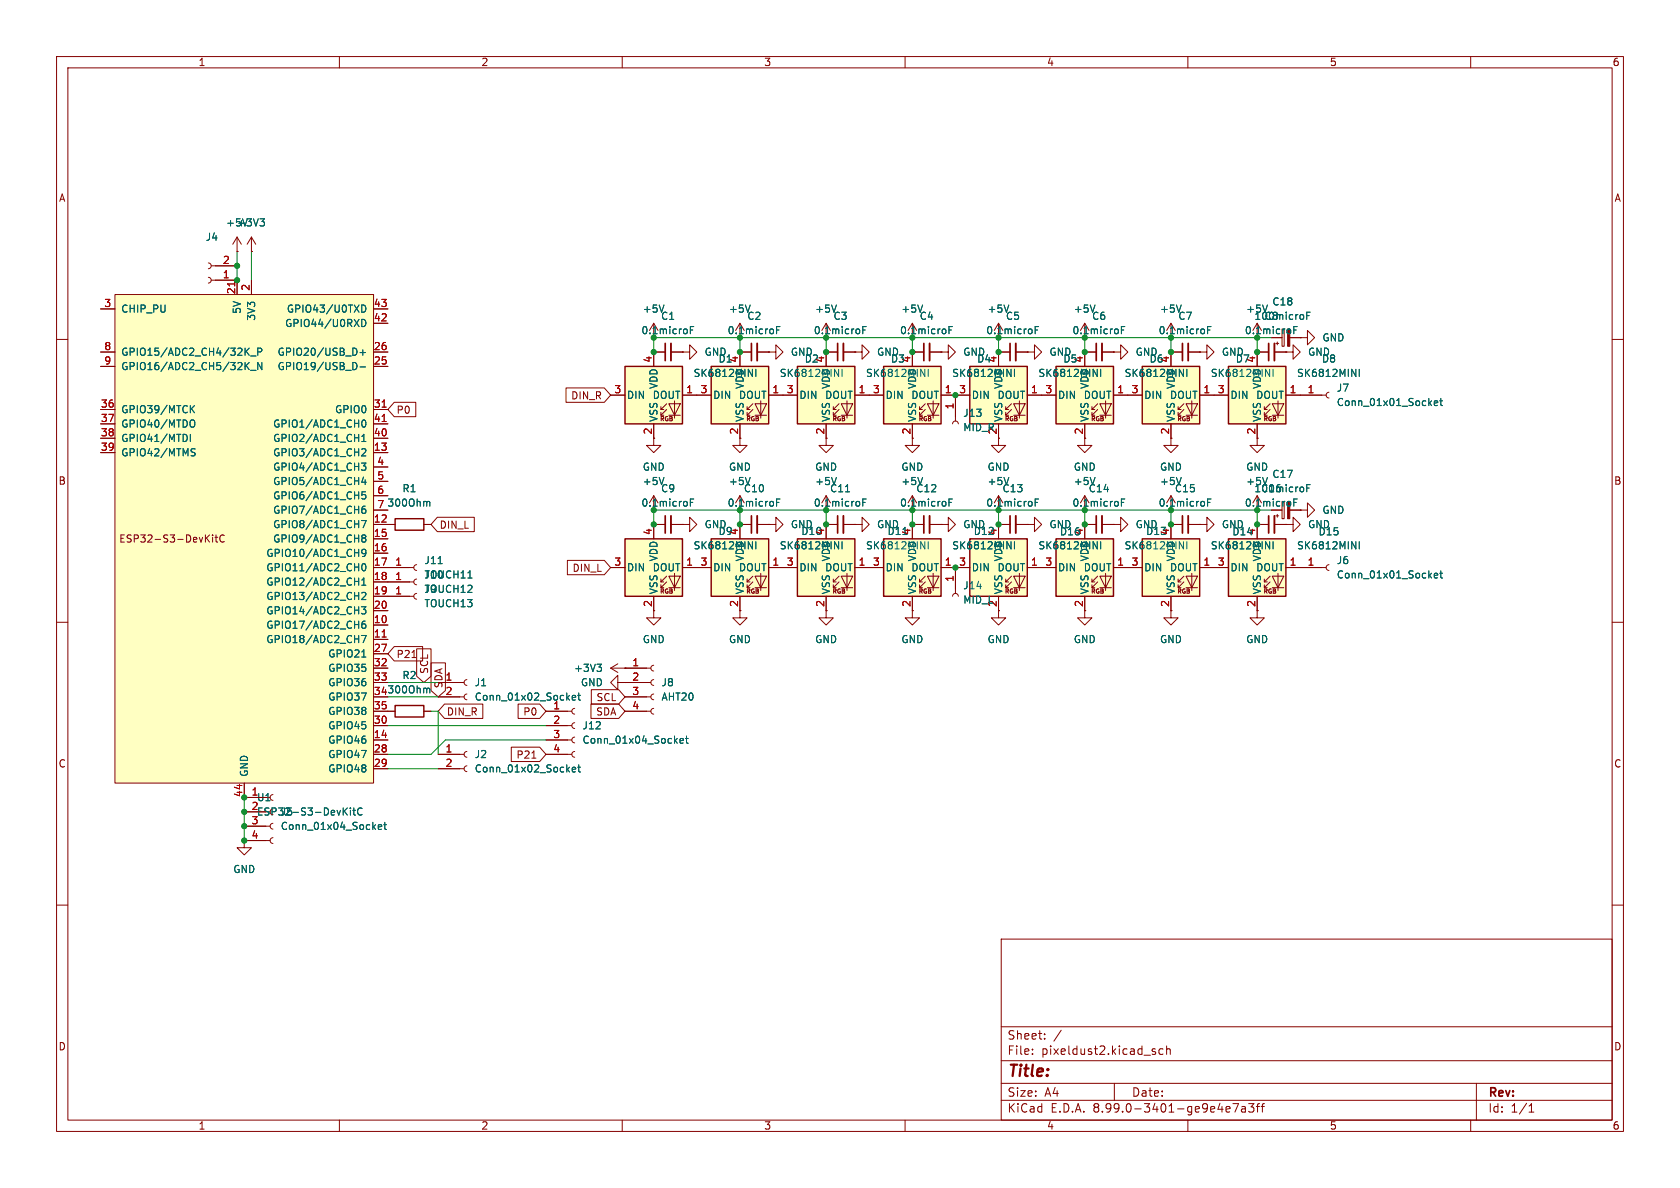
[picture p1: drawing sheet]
<svg xmlns="http://www.w3.org/2000/svg" width="297mm" height="210mm" viewBox="0 0 297 210" stroke-linecap="round" stroke-linejoin="round" font-family="sans-serif">
<defs><g id="words">
<text font-size="2.8" fill="#840000" x="178" y="190.9">Title:</text>
<g font-size="2.1" fill="#840000">
<text x="178" y="184">Sheet:</text>
<text x="178" y="186.7">File:</text>
<text x="184.1" y="186.7">pixeldust2.kicad_sch</text>
<text x="178" y="196.9">KiCad</text>
<text x="178" y="194.1">Size:</text>
<text x="184.7" y="194.1">A4</text>
<text x="185.7" y="196.9">E.D.A.</text>
<text x="193.3" y="196.9">8.99.0-3401-ge9e4e7a3ff</text>
<text x="200" y="194.1">Date:</text>
<text x="263" y="194.3">Rev:</text>
<text x="263" y="196.9">Id:</text>
<text x="267.1" y="196.9">1/1</text>
</g>
<g font-size="1.8" fill="#840000">
<text x="35" y="11.9">1</text>
<text x="85" y="11.9">2</text>
<text x="135" y="11.9">3</text>
<text x="185" y="11.9">4</text>
<text x="235" y="11.9">5</text>
<text x="285" y="11.9">6</text>
<text x="10.3" y="35.9">A</text>
<text x="285.3" y="35.9">A</text>
<text x="128.5" y="59.3">0.1microF</text>
<text x="143.8" y="59.3">0.1microF</text>
<text x="159" y="59.3">0.1microF</text>
<text x="174.3" y="59.3">0.1microF</text>
<text x="189.5" y="59.3">0.1microF</text>
<text x="220" y="59.3">0.1microF</text>
<text x="100.9" y="70.8">DIN_R</text>
<text x="70" y="73.3">P0</text>
<text x="115.3" y="76.9" transform="rotate(-90 115.3 76.9)">2</text>
<text x="130.6" y="76.9" transform="rotate(-90 130.6 76.9)">2</text>
<text x="145.8" y="76.9" transform="rotate(-90 145.8 76.9)">2</text>
<text x="161" y="76.9" transform="rotate(-90 161 76.9)">2</text>
<text x="176.3" y="76.9" transform="rotate(-90 176.3 76.9)">2</text>
<text x="191.5" y="76.9" transform="rotate(-90 191.5 76.9)">2</text>
<text x="10.3" y="85.9">B</text>
<text x="128.5" y="89.8">0.1microF</text>
<text x="143.8" y="89.8">0.1microF</text>
<text x="159" y="89.8">0.1microF</text>
<text x="174.3" y="89.8">0.1microF</text>
<text x="189.5" y="89.8">0.1microF</text>
<text x="285.3" y="85.9">B</text>
<text x="77.6" y="93.7">DIN_L</text>
<text x="21" y="96.1">ESP32-S3-DevKitC</text>
<text x="101.1" y="101.3">DIN_L</text>
<text x="130.6" y="107.4" transform="rotate(-90 130.6 107.4)">2</text>
<text x="145.8" y="107.4" transform="rotate(-90 145.8 107.4)">2</text>
<text x="161" y="107.4" transform="rotate(-90 161 107.4)">2</text>
<text x="191.5" y="107.4" transform="rotate(-90 191.5 107.4)">2</text>
<text x="222" y="107.4" transform="rotate(-90 222 107.4)">2</text>
<text x="70" y="116.5">P21</text>
<text x="75.9" y="119.2" transform="rotate(-90 75.9 119.2)">SCL</text>
<text x="78.4" y="121.8" transform="rotate(-90 78.4 121.8)">SDA</text>
<text x="105.4" y="124.1">SCL</text>
<text x="78.9" y="126.7">DIN_R</text>
<text x="92.4" y="126.7">P0</text>
<text x="105.3" y="126.7">SDA</text>
<text x="10.3" y="135.9">C</text>
<text x="91.2" y="134.3">P21</text>
<text x="285.3" y="135.9">C</text>
<text x="10.3" y="185.9">D</text>
<text x="285.3" y="185.9">D</text>
<text x="35" y="199.9">1</text>
<text x="85" y="199.9">2</text>
<text x="135" y="199.9">3</text>
<text x="185" y="199.9">4</text>
<text x="235" y="199.9">5</text>
<text x="285" y="199.9">6</text>
</g>
<g font-size="1.8" fill="#006464">
<text x="39.9" y="40.2">+5V</text>
<text x="41.8" y="40.2">+3V3</text>
<text x="36.3" y="42.8">J4</text>
<text x="21.3" y="55.5">CHIP_PU</text>
<text x="42.8" y="55.6" transform="rotate(-90 42.8 55.6)">5V</text>
<text x="45.3" y="56.8" transform="rotate(-90 45.3 56.8)">3V3</text>
<text x="50.3" y="58">GPIO44/U0RXD</text>
<text x="50.6" y="55.5">GPIO43/U0TXD</text>
<text x="113.3" y="59.3">0.1microF</text>
<text x="113.5" y="55.5">+5V</text>
<text x="116.8" y="56.7">C1</text>
<text x="128.8" y="55.5">+5V</text>
<text x="132" y="56.7">C2</text>
<text x="144" y="55.5">+5V</text>
<text x="147.3" y="56.7">C3</text>
<text x="159.3" y="55.5">+5V</text>
<text x="162.5" y="56.7">C4</text>
<text x="174.5" y="55.5">+5V</text>
<text x="177.7" y="56.7">C5</text>
<text x="189.7" y="55.5">+5V</text>
<text x="193" y="56.7">C6</text>
<text x="204.7" y="59.3">0.1microF</text>
<text x="205" y="55.5">+5V</text>
<text x="208.2" y="56.7">C7</text>
<text x="220.2" y="55.5">+5V</text>
<text x="221.7" y="56.7">100microF</text>
<text x="223.5" y="56.7">C8</text>
<text x="224.8" y="54.2">C18</text>
<text x="21.3" y="63.1">GPIO15/ADC2_CH4/32K_P</text>
<text x="21.3" y="65.6">GPIO16/ADC2_CH5/32K_N</text>
<text x="49" y="63.1">GPIO20/USB_D+</text>
<text x="49" y="65.6">GPIO19/USB_D-</text>
<text x="124.5" y="63.1">GND</text>
<text x="126.9" y="64.3">D1</text>
<text x="130.6" y="64.2" transform="rotate(-90 130.6 64.2)">4</text>
<text x="139.7" y="63.1">GND</text>
<text x="142.2" y="64.3">D2</text>
<text x="154.9" y="63.1">GND</text>
<text x="157.4" y="64.3">D3</text>
<text x="161" y="64.2" transform="rotate(-90 161 64.2)">4</text>
<text x="170.2" y="63.1">GND</text>
<text x="172.6" y="64.3">D4</text>
<text x="176.3" y="64.2" transform="rotate(-90 176.3 64.2)">4</text>
<text x="185.4" y="63.1">GND</text>
<text x="187.9" y="64.3">D5</text>
<text x="191.5" y="64.2" transform="rotate(-90 191.5 64.2)">4</text>
<text x="200.7" y="63.1">GND</text>
<text x="203.1" y="64.3">D6</text>
<text x="215.9" y="63.1">GND</text>
<text x="218.4" y="64.3">D7</text>
<text x="231.1" y="63.1">GND</text>
<text x="233.6" y="64.3">D8</text>
<text x="233.7" y="60.6">GND</text>
<text x="110.7" y="70.7">DIN</text>
<text x="115.3" y="70.7">DOUT</text>
<text x="116.4" y="68.9" transform="rotate(-90 116.4 68.9)">VDD</text>
<text x="122.5" y="66.8">SK6812MINI</text>
<text x="126" y="70.7">DIN</text>
<text x="130.5" y="70.7">DOUT</text>
<text x="131.7" y="68.9" transform="rotate(-90 131.7 68.9)">VDD</text>
<text x="137.8" y="66.8">SK6812MINI</text>
<text x="141.2" y="70.7">DIN</text>
<text x="145.8" y="70.7">DOUT</text>
<text x="146.9" y="68.9" transform="rotate(-90 146.9 68.9)">VDD</text>
<text x="153" y="66.8">SK6812MINI</text>
<text x="156.5" y="70.7">DIN</text>
<text x="161" y="70.7">DOUT</text>
<text x="162.2" y="68.9" transform="rotate(-90 162.2 68.9)">VDD</text>
<text x="168.2" y="66.8">SK6812MINI</text>
<text x="171.7" y="70.7">DIN</text>
<text x="176.3" y="70.7">DOUT</text>
<text x="177.4" y="68.9" transform="rotate(-90 177.4 68.9)">VDD</text>
<text x="183.5" y="66.8">SK6812MINI</text>
<text x="186.9" y="70.7">DIN</text>
<text x="191.5" y="70.7">DOUT</text>
<text x="192.6" y="68.9" transform="rotate(-90 192.6 68.9)">VDD</text>
<text x="198.7" y="66.8">SK6812MINI</text>
<text x="202.2" y="70.7">DIN</text>
<text x="206.7" y="70.7">DOUT</text>
<text x="207.9" y="68.9" transform="rotate(-90 207.9 68.9)">VDD</text>
<text x="214" y="66.8">SK6812MINI</text>
<text x="217.4" y="70.7">DIN</text>
<text x="222" y="70.7">DOUT</text>
<text x="223.1" y="68.9" transform="rotate(-90 223.1 68.9)">VDD</text>
<text x="229.2" y="66.8">SK6812MINI</text>
<text x="236.2" y="69.4">J7</text>
<text x="236.2" y="72">Conn_01x01_Socket</text>
<text x="21.3" y="73.3">GPIO39/MTCK</text>
<text x="21.3" y="75.8">GPIO40/MTDO</text>
<text x="48.2" y="75.8">GPIO1/ADC1_CH0</text>
<text x="59.1" y="73.3">GPIO0</text>
<text x="116.4" y="74.7" transform="rotate(-90 116.4 74.7)">VSS</text>
<text x="131.7" y="74.7" transform="rotate(-90 131.7 74.7)">VSS</text>
<text x="146.9" y="74.7" transform="rotate(-90 146.9 74.7)">VSS</text>
<text x="162.2" y="74.7" transform="rotate(-90 162.2 74.7)">VSS</text>
<text x="170.2" y="73.9">J13</text>
<text x="170.2" y="76.4">MID_R</text>
<text x="177.4" y="74.7" transform="rotate(-90 177.4 74.7)">VSS</text>
<text x="192.6" y="74.7" transform="rotate(-90 192.6 74.7)">VSS</text>
<text x="207.9" y="74.7" transform="rotate(-90 207.9 74.7)">VSS</text>
<text x="223.1" y="74.7" transform="rotate(-90 223.1 74.7)">VSS</text>
<text x="21.3" y="80.9">GPIO42/MTMS</text>
<text x="21.3" y="78.3">GPIO41/MTDI</text>
<text x="48.2" y="78.3">GPIO2/ADC1_CH1</text>
<text x="48.2" y="80.9">GPIO3/ADC1_CH2</text>
<text x="48.2" y="83.4">GPIO4/ADC1_CH3</text>
<text x="113.5" y="83.4">GND</text>
<text x="128.8" y="83.4">GND</text>
<text x="144" y="83.4">GND</text>
<text x="159.3" y="83.4">GND</text>
<text x="174.5" y="83.4">GND</text>
<text x="189.7" y="83.4">GND</text>
<text x="205" y="83.4">GND</text>
<text x="220.2" y="83.4">GND</text>
<text x="48.2" y="86">GPIO5/ADC1_CH4</text>
<text x="48.2" y="88.5">GPIO6/ADC1_CH5</text>
<text x="68.4" y="89.8">300Ohm</text>
<text x="71" y="87.2">R1</text>
<text x="113.3" y="89.8">0.1microF</text>
<text x="113.5" y="86">+5V</text>
<text x="116.8" y="87.2">C9</text>
<text x="128.8" y="86">+5V</text>
<text x="131.4" y="87.2">C10</text>
<text x="144" y="86">+5V</text>
<text x="146.7" y="87.2">C11</text>
<text x="159.3" y="86">+5V</text>
<text x="161.9" y="87.2">C12</text>
<text x="174.5" y="86">+5V</text>
<text x="177.1" y="87.2">C13</text>
<text x="189.7" y="86">+5V</text>
<text x="192.4" y="87.2">C14</text>
<text x="204.7" y="89.8">0.1microF</text>
<text x="205" y="86">+5V</text>
<text x="207.6" y="87.2">C15</text>
<text x="220" y="89.8">0.1microF</text>
<text x="220.2" y="86">+5V</text>
<text x="221.7" y="87.2">100microF</text>
<text x="222.9" y="87.2">C16</text>
<text x="224.8" y="84.7">C17</text>
<text x="48.2" y="91">GPIO7/ADC1_CH6</text>
<text x="48.2" y="93.6">GPIO8/ADC1_CH7</text>
<text x="124.5" y="93.6">GND</text>
<text x="126.9" y="94.8">D9</text>
<text x="139.7" y="93.6">GND</text>
<text x="141.6" y="94.8">D10</text>
<text x="154.9" y="93.6">GND</text>
<text x="156.8" y="94.8">D11</text>
<text x="161" y="94.7" transform="rotate(-90 161 94.7)">4</text>
<text x="170.2" y="93.6">GND</text>
<text x="172" y="94.8">D12</text>
<text x="176.3" y="94.7" transform="rotate(-90 176.3 94.7)">4</text>
<text x="185.4" y="93.6">GND</text>
<text x="187.3" y="94.8">D16</text>
<text x="191.5" y="94.7" transform="rotate(-90 191.5 94.7)">4</text>
<text x="200.7" y="93.6">GND</text>
<text x="202.5" y="94.8">D13</text>
<text x="215.9" y="93.6">GND</text>
<text x="217.8" y="94.8">D14</text>
<text x="222" y="94.7" transform="rotate(-90 222 94.7)">4</text>
<text x="231.1" y="93.6">GND</text>
<text x="233" y="94.8">D15</text>
<text x="233.7" y="91">GND</text>
<text x="47" y="98.7">GPIO10/ADC1_CH9</text>
<text x="47" y="101.2">GPIO11/ADC2_CH0</text>
<text x="48.2" y="96.1">GPIO9/ADC1_CH8</text>
<text x="74.9" y="99.9">J11</text>
<text x="110.7" y="101.2">DIN</text>
<text x="115.3" y="101.2">DOUT</text>
<text x="116.4" y="99.3" transform="rotate(-90 116.4 99.3)">VDD</text>
<text x="122.5" y="97.3">SK6812MINI</text>
<text x="126" y="101.2">DIN</text>
<text x="130.5" y="101.2">DOUT</text>
<text x="131.7" y="99.3" transform="rotate(-90 131.7 99.3)">VDD</text>
<text x="137.8" y="97.3">SK6812MINI</text>
<text x="141.2" y="101.2">DIN</text>
<text x="145.8" y="101.2">DOUT</text>
<text x="146.9" y="99.3" transform="rotate(-90 146.9 99.3)">VDD</text>
<text x="153" y="97.3">SK6812MINI</text>
<text x="156.5" y="101.2">DIN</text>
<text x="161" y="101.2">DOUT</text>
<text x="162.2" y="99.3" transform="rotate(-90 162.2 99.3)">VDD</text>
<text x="168.2" y="97.3">SK6812MINI</text>
<text x="171.7" y="101.2">DIN</text>
<text x="176.3" y="101.2">DOUT</text>
<text x="177.4" y="99.3" transform="rotate(-90 177.4 99.3)">VDD</text>
<text x="183.5" y="97.3">SK6812MINI</text>
<text x="186.9" y="101.2">DIN</text>
<text x="191.5" y="101.2">DOUT</text>
<text x="192.6" y="99.3" transform="rotate(-90 192.6 99.3)">VDD</text>
<text x="198.7" y="97.3">SK6812MINI</text>
<text x="202.2" y="101.2">DIN</text>
<text x="206.7" y="101.2">DOUT</text>
<text x="207.9" y="99.3" transform="rotate(-90 207.9 99.3)">VDD</text>
<text x="214" y="97.3">SK6812MINI</text>
<text x="217.4" y="101.2">DIN</text>
<text x="222" y="101.2">DOUT</text>
<text x="223.1" y="99.3" transform="rotate(-90 223.1 99.3)">VDD</text>
<text x="229.2" y="97.3">SK6812MINI</text>
<text x="236.2" y="99.9">J6</text>
<text x="47" y="106.3">GPIO13/ADC2_CH2</text>
<text x="47" y="103.7">GPIO12/ADC2_CH1</text>
<text x="74.9" y="105">TOUCH12</text>
<text x="74.9" y="102.5">TOUCH11</text>
<text x="74.9" y="105">J9</text>
<text x="74.9" y="107.5">TOUCH13</text>
<text x="74.9" y="102.5">J10</text>
<text x="116.4" y="105.2" transform="rotate(-90 116.4 105.2)">VSS</text>
<text x="131.7" y="105.2" transform="rotate(-90 131.7 105.2)">VSS</text>
<text x="146.9" y="105.2" transform="rotate(-90 146.9 105.2)">VSS</text>
<text x="162.2" y="105.2" transform="rotate(-90 162.2 105.2)">VSS</text>
<text x="170.2" y="106.9">MID_L</text>
<text x="170.2" y="104.4">J14</text>
<text x="176.3" y="107.4" transform="rotate(-90 176.3 107.4)">2</text>
<text x="177.4" y="105.2" transform="rotate(-90 177.4 105.2)">VSS</text>
<text x="192.6" y="105.2" transform="rotate(-90 192.6 105.2)">VSS</text>
<text x="207.9" y="105.2" transform="rotate(-90 207.9 105.2)">VSS</text>
<text x="223.1" y="105.2" transform="rotate(-90 223.1 105.2)">VSS</text>
<text x="236.2" y="102.5">Conn_01x01_Socket</text>
<text x="47" y="108.8">GPIO14/ADC2_CH3</text>
<text x="47" y="111.4">GPIO17/ADC2_CH6</text>
<text x="47" y="113.9">GPIO18/ADC2_CH7</text>
<text x="113.5" y="113.9">GND</text>
<text x="128.8" y="113.9">GND</text>
<text x="144" y="113.9">GND</text>
<text x="159.3" y="113.9">GND</text>
<text x="174.5" y="113.9">GND</text>
<text x="189.7" y="113.9">GND</text>
<text x="205" y="113.9">GND</text>
<text x="220.2" y="113.9">GND</text>
<text x="57.9" y="116.4">GPIO21</text>
<text x="57.9" y="119">GPIO35</text>
<text x="101.4" y="119">+3V3</text>
<text x="57.9" y="121.5">GPIO36</text>
<text x="57.9" y="124.1">GPIO37</text>
<text x="68.4" y="122.8">300Ohm</text>
<text x="71" y="120.2">R2</text>
<text x="83.8" y="121.5">J1</text>
<text x="83.8" y="124.1">Conn_01x02_Socket</text>
<text x="97.7" y="125.5">1</text>
<text x="102.6" y="121.5">GND</text>
<text x="116.8" y="121.5">J8</text>
<text x="116.8" y="124.1">AHT20</text>
<text x="57.9" y="131.7">GPIO46</text>
<text x="57.9" y="126.6">GPIO38</text>
<text x="57.9" y="129.1">GPIO45</text>
<text x="102.9" y="129.1">J12</text>
<text x="102.9" y="131.7">Conn_01x04_Socket</text>
<text x="44" y="137.4" transform="rotate(-90 44 137.4)">GND</text>
<text x="57.9" y="134.2">GPIO47</text>
<text x="57.9" y="136.8">GPIO48</text>
<text x="83.8" y="134.2">J2</text>
<text x="83.8" y="136.8">Conn_01x02_Socket</text>
<text x="45.3" y="141.8">U1</text>
<text x="45.3" y="144.4">ESP32-S3-DevKitC</text>
<text x="49.5" y="144.4">J5</text>
<text x="49.5" y="146.9">Conn_01x04_Socket</text>
<text x="41.1" y="154.5">GND</text>
</g>
<g font-size="1.8" fill="#a90000">
<text x="39.3" y="46.7">2</text>
<text x="39.3" y="49.3">1</text>
<text x="41.7" y="52.1" transform="rotate(-90 41.7 52.1)">21</text>
<text x="44.2" y="51.5" transform="rotate(-90 44.2 51.5)">2</text>
<text x="18.3" y="54.4">3</text>
<text x="66" y="54.4">43</text>
<text x="66" y="56.9">42</text>
<text x="18.3" y="62">8</text>
<text x="18.3" y="64.5">9</text>
<text x="66" y="62">26</text>
<text x="66" y="64.5">25</text>
<text x="115.3" y="64.2" transform="rotate(-90 115.3 64.2)">4</text>
<text x="145.8" y="64.2" transform="rotate(-90 145.8 64.2)">4</text>
<text x="206.8" y="64.2" transform="rotate(-90 206.8 64.2)">4</text>
<text x="222" y="64.2" transform="rotate(-90 222 64.2)">4</text>
<text x="108.5" y="69.6">3</text>
<text x="121.2" y="69.6">1</text>
<text x="123.8" y="69.6">3</text>
<text x="136.5" y="69.6">1</text>
<text x="139" y="69.6">3</text>
<text x="151.7" y="69.6">1</text>
<text x="154.2" y="69.6">3</text>
<text x="166.9" y="69.6">1</text>
<text x="169.5" y="69.6">3</text>
<text x="182.2" y="69.6">1</text>
<text x="184.7" y="69.6">3</text>
<text x="197.4" y="69.6">1</text>
<text x="200" y="69.6">3</text>
<text x="212.7" y="69.6">1</text>
<text x="215.2" y="69.6">3</text>
<text x="227.9" y="69.6">1</text>
<text x="231.1" y="69.6">1</text>
<text x="17.7" y="72.1">36</text>
<text x="17.7" y="74.7">37</text>
<text x="17.7" y="77.2">38</text>
<text x="66" y="74.7">41</text>
<text x="66" y="77.2">40</text>
<text x="66" y="72.1">31</text>
<text x="168.7" y="72.5" transform="rotate(-90 168.7 72.5)">1</text>
<text x="206.8" y="76.9" transform="rotate(-90 206.8 76.9)">2</text>
<text x="222" y="76.9" transform="rotate(-90 222 76.9)">2</text>
<text x="17.7" y="79.8">39</text>
<text x="66" y="79.8">13</text>
<text x="66.6" y="82.3">4</text>
<text x="66.6" y="84.8">5</text>
<text x="66.6" y="87.4">6</text>
<text x="66.6" y="89.9">7</text>
<text x="66" y="92.5">12</text>
<text x="66" y="95">15</text>
<text x="115.3" y="94.7" transform="rotate(-90 115.3 94.7)">4</text>
<text x="130.6" y="94.7" transform="rotate(-90 130.6 94.7)">4</text>
<text x="145.8" y="94.7" transform="rotate(-90 145.8 94.7)">4</text>
<text x="206.8" y="94.7" transform="rotate(-90 206.8 94.7)">4</text>
<text x="66" y="97.5">16</text>
<text x="66" y="100.1">17</text>
<text x="69.8" y="100.1">1</text>
<text x="108.5" y="100.1">3</text>
<text x="121.2" y="100.1">1</text>
<text x="123.8" y="100.1">3</text>
<text x="136.5" y="100.1">1</text>
<text x="139" y="100.1">3</text>
<text x="151.7" y="100.1">1</text>
<text x="154.2" y="100.1">3</text>
<text x="166.9" y="100.1">1</text>
<text x="169.5" y="100.1">3</text>
<text x="182.2" y="100.1">1</text>
<text x="184.7" y="100.1">3</text>
<text x="197.4" y="100.1">1</text>
<text x="200" y="100.1">3</text>
<text x="212.7" y="100.1">1</text>
<text x="215.2" y="100.1">3</text>
<text x="227.9" y="100.1">1</text>
<text x="231.1" y="100.1">1</text>
<text x="66" y="105.2">19</text>
<text x="66" y="102.6">18</text>
<text x="66" y="107.7">20</text>
<text x="69.8" y="102.6">1</text>
<text x="69.8" y="105.2">1</text>
<text x="115.3" y="107.4" transform="rotate(-90 115.3 107.4)">2</text>
<text x="168.7" y="102.9" transform="rotate(-90 168.7 102.9)">1</text>
<text x="206.8" y="107.4" transform="rotate(-90 206.8 107.4)">2</text>
<text x="66" y="110.2">10</text>
<text x="66" y="112.8">11</text>
<text x="66" y="115.3">27</text>
<text x="66" y="117.9">32</text>
<text x="111.7" y="117.9">1</text>
<text x="66" y="120.4">33</text>
<text x="66" y="122.9">34</text>
<text x="66" y="125.5">35</text>
<text x="78.7" y="120.4">1</text>
<text x="78.7" y="122.9">2</text>
<text x="111.7" y="120.4">2</text>
<text x="111.7" y="122.9">3</text>
<text x="111.7" y="125.5">4</text>
<text x="66" y="130.6">14</text>
<text x="66" y="128">30</text>
<text x="97.7" y="128">2</text>
<text x="97.7" y="130.6">3</text>
<text x="66" y="133.1">28</text>
<text x="66" y="135.6">29</text>
<text x="78.7" y="133.1">1</text>
<text x="78.7" y="135.6">2</text>
<text x="97.7" y="133.1">4</text>
<text x="42.9" y="141" transform="rotate(-90 42.9 141)">44</text>
<text x="44.4" y="140.7">1</text>
<text x="44.4" y="143.3">2</text>
<text x="44.4" y="145.8">3</text>
<text x="44.4" y="148.3">4</text>
</g>
<g font-size="1.1" fill="#840000">
<text x="116.6" y="74.7">RGB</text>
<text x="131.8" y="74.7">RGB</text>
<text x="147" y="74.7">RGB</text>
<text x="162.3" y="74.7">RGB</text>
<text x="177.5" y="74.7">RGB</text>
<text x="192.8" y="74.7">RGB</text>
<text x="208" y="74.7">RGB</text>
<text x="223.2" y="74.7">RGB</text>
<text x="116.6" y="105.1">RGB</text>
<text x="131.8" y="105.1">RGB</text>
<text x="147" y="105.1">RGB</text>
<text x="162.3" y="105.1">RGB</text>
<text x="177.5" y="105.1">RGB</text>
<text x="192.8" y="105.1">RGB</text>
<text x="208" y="105.1">RGB</text>
<text x="223.2" y="105.1">RGB</text>
</g>
</g></defs>
<g fill="none" stroke="#840000" stroke-width=".18">
<path d="M10 10h277v190h-277zM12 12h273v186h-273zM60 10v2M110 10v2M160 10v2M210 10v2M260 10v2M10 60h2M285 60h2M10 110h2M285 110h2M10 160h2"/>
<path d="M177 166h108v32h-108zM285 160h2M60 198v2M110 198v2M160 198v2M177 194.5h108M177 191.5h108M177 187.5h108M177 181.5h108M182.5 186.3v.1M182.5 185.5v.1M184.7 183.6v.1"/>
<path d="M184.7 182.8v.1M187.6 182.1l-1.3 2M197 191.5v3M203.9 185.9l.3 .1 .1 .2-.2 .2h-.3M203.9 185.4l.3 .1M205.6 185.5l-.4-.1-.3 .3v.4l.1 .2h.6M206.2 185.5l.3-.1 .3 .1 .1 .9M206.2 184.9v1.5M210 198v2M218 195.1h1l-.7 1.5M219.5 195.7h.6l.1 .9M220.2 196h-.5a.29 .29 0 0 0-.2 .3 .29 .29 0 0 0 .2 .3l.5-.1"/>
<path d="M220.7 195.1h1l-.5 .6 .4 .1v.7l-.2 .1h-.4l-.3-.1M222.1 195.6h.6M222.7 195.1l-.4 .2v1.3M223 195.6h.5M223.5 195.1l-.3 .2v1.3M260 198v2M261 191.5v6.5M270.3 196.6h.9M270.3 195.5l.4-.4v1.5"/>
</g>
<path d="M186.7 95.3h10.1v10.1h-10.1z" fill="#ffffc2"/>
<g fill="none" stroke="#840000" stroke-width=".18">
<path d="M146 62.2h2.1M149.1 62.2h2M191.8 92.7v2.6M107.9 118.1l1.3 .8M107.9 118.1h7.2M109.2 117.3l-1.3 .8M110.5 118.1h.1M115.6 117.6l-.4 .2-.1 .3 .1 .4 .4 .1M184.1 100.3h2.6M191.8 105.4v2.6M193 102.9h.5M193 103.9h.5"/>
<path d="M194.1 101.9l-1.1 1v-.5M194.1 102.9l-1.1 1v-.5M194.4 101.9h2.1l-1 2zM194.4 103.9h2.1M195.5 101.3v3.1M196.8 100.3h2.6M96.5 125.7h4.6M96.5 128.3h4.6M96.5 130.8h4.6M96.5 133.4h4.6M101.6 125.2l-.4 .2-.1 .3 .1 .4 .4 .1M101.6 127.8l-.4 .1-.1 .4 .1 .3 .4 .2"/>
<path d="M101.6 130.3l-.4 .2-.1 .3 .1 .4 .4 .1M101.6 132.8l-.4 .2-.1 .4 .1 .3 .4 .2M109.2 120.7v-1.3l-1.3 1.3 1.3 1.2v-1.2h1.3M110.5 120.7h.1M110.5 120.7h4.6M110.5 123.2h4.6M110.5 125.7h4.6M115.6 120.1l-.4 .2-.1 .4 .1 .3 .4 .2M115.6 122.7l-.4 .1-.1 .4 .1 .3 .4 .2M115.6 125.2l-.4 .2-.1 .3 .1 .4 .4 .1"/>
</g>
<path d="M186.7 95.3h10.1v10.1h-10.1z" fill="none" stroke="#840000" stroke-width=".25"/>
<path d="M152.5 58.3h.5M153.1 57.7h-.6v1.3M208.5 95.8l.7 1.2v-1.2M209.8 95.8v1.2M105.5 117.4h.8l-.4 .5M106.1 117.9l.2 .2v.3l-.2 .3M120.2 131l.6-.2v-.2l-.4-.1-.2 .2 .1 .6h.5M121.2 130.5h.5M121.4 130.1v1.1l.3 .2" fill="none" stroke="#006464" stroke-width=".18"/>
<path d="M148.1 60.7v3.1" fill="none" stroke="#840000" stroke-width=".3"/>
<path d="M149.1 60.7v3.1" fill="none" stroke="#840000" stroke-width=".33"/>
<path d="M141 95.3h10.1v10.1h-10.1z" fill="#ffffc2"/>
<g fill="none" stroke="#840000" stroke-width=".18">
<path d="M130.8 57.2v2.5M130.8 57.2l-.8 1.2M130.8 57.2l.8 1.2M115.6 62.2h2M118.6 62.2h2M130.8 62.2h2M133.9 62.2h2M135.9 62.2h1.3v-1.2l1.2 1.2-1.2 1.3v-1.3M135.9 62.2h.1M130.8 87.6l-.8 1.3M130.8 87.6l.8 1.3M130.8 87.6v2.6"/>
<path d="M135.9 92.7h1.3v-1.3l1.2 1.3-1.2 1.3v-1.3M135.9 92.7h.1M146 92.7v2.6M161.3 87.6l-.8 1.3M161.3 87.6l.8 1.3M161.3 87.6v2.6M161.3 92.7h2M164.3 92.7h2.1M138.4 100.3h2.6M146 105.4v2.6M147.3 102.9h.5M147.3 103.9h.5"/>
<path d="M148.3 101.9l-1 1v-.5M148.3 102.9l-1 1v-.5M148.7 101.9h2l-1 2zM148.7 103.9h2M149.7 101.3v3.1M151.1 100.3h2.6M161.3 108v1.2h1.3l-1.3 1.3-1.3-1.3h1.3M168.4 105.4l.1-.3 .4-.2 .4 .2 .1 .3M168.9 100.3v4.6M176.5 108v1.2h1.3l-1.3 1.3-1.2-1.3h1.2M68.6 125.7h1.2M74.9 125.7h1.3"/>
</g>
<path d="M141 95.3h10.1v10.1h-10.1zM69.8 124.7h5.1v2h-5.1z" fill="none" stroke="#840000" stroke-width=".25"/>
<path d="M122 58.3h.5M122.7 57.7h-.7v1.3M132.6 53.9l-.4 1.3M137.3 58.3h.4M137.9 57.7h-.6v1.3M132.6 84.4l-.4 1.3M162.8 95.8l.7 1.2v-1.2M163.1 84.4l-.4 1.3M164.1 95.8v1.2M167.8 88.8h.4M168.4 88.2h-.6v1.3M75.6 121.7l.4 .1v.7" fill="none" stroke="#006464" stroke-width=".18"/>
<path d="M117.6 60.7v3.1M132.8 60.7v3.1M163.3 91.2v3" fill="none" stroke="#840000" stroke-width=".3"/>
<path d="M118.6 60.7v3.1M133.9 60.7v3.1M164.3 91.2v3" fill="none" stroke="#840000" stroke-width=".33"/>
<path d="M125.7 64.8h10.2v10.1h-10.2z" fill="#ffffc2"/>
<path d="M123.2 69.9h2.5M130.8 62.2v2.6M130.8 74.9v2.6M132.1 72.4h.5M132.1 73.4h.5M133.1 71.4l-1 1v-.5M133.1 72.4l-1 1v-.5M133.5 71.4h2l-1 2zM133.5 73.4h2M134.5 70.9v3M135.9 69.9h2.5" fill="none" stroke="#840000" stroke-width=".18"/>
<path d="M125.7 64.8h10.2v10.1h-10.2z" fill="none" stroke="#840000" stroke-width=".25"/>
<path d="M147.5 65.3l.8 1.2v-1.2M148.9 65.3v1.2" fill="none" stroke="#006464" stroke-width=".18"/>
<path d="M201.9 64.8h10.2v10.1h-10.2z" fill="#ffffc2"/>
<g fill="none" stroke="#840000" stroke-width=".18">
<path d="M146 57.2l-.7 1.2M146 57.2l.8 1.2M146 57.2v2.5M120.6 62.2h1.3v-1.2l1.3 1.2-1.3 1.3v-1.3M120.6 62.2h.1M146 77.5v1.2h1.3l-1.3 1.3-1.2-1.3h1.2M199.4 69.9h2.5M207 62.2v2.6M207 74.9v2.6M208.3 72.4h.5M208.3 73.4h.5M209.3 71.4l-1 1v-.5"/>
<path d="M209.3 72.4l-1 1v-.5M209.7 71.4h2l-1 2zM209.7 73.4h2M210.7 70.9v3M212.1 69.9h2.5M68.6 92.7h1.2M73.7 99.8l-.4 .2-.1 .3 .1 .4 .4 .1M74.9 92.7h1.3M166.4 92.7h1.2v-1.3l1.3 1.3-1.3 1.3v-1.3M166.4 92.7h.1M68.6 102.9h4.6M68.6 100.3h4.6"/>
<path d="M68.6 105.4h4.6M73.7 102.4l-.4 .1-.1 .4 .1 .3 .4 .2M73.7 104.9l-.4 .2-.1 .3 .1 .4 .4 .1M115.6 108v1.2h1.2l-1.2 1.3-1.3-1.3h1.3M77.5 133.4h4.5M77.5 135.9h4.5M77.5 120.7h4.5M77.5 123.2h4.5M82.5 132.8l-.3 .2-.2 .4 .2 .3 .3 .2M82.5 135.4l-.3 .1-.2 .4 .2 .3 .3 .2M82.5 120.1l-.3 .2-.2 .4 .2 .3 .3 .2M82.5 122.7l-.3 .1-.2 .4 .2 .3 .3 .2"/>
</g>
<path d="M201.9 64.8h10.2v10.1h-10.2zM69.8 91.7h5.1v2h-5.1z" fill="none" stroke="#840000" stroke-width=".25"/>
<path d="M147.9 53.9l-.5 1.3M223.7 65.3l.8 1.2v-1.2M225.1 65.3v1.2M75.6 88.6l.4 .2v.7M77.5 99.6h.7M101.2 136l.6-.1-.1-.2-.4-.1-.1 .2v.6h.5M101.2 123.3l.6-.1-.1-.2-.4-.1-.1 .2v.6h.5M102.1 135.6h.5M102.1 122.9h.5M102.3 135.2v1.1l.3 .2M102.3 122.5v1.1l.3 .2" fill="none" stroke="#006464" stroke-width=".18"/>
<path d="M141 64.8h10.1v10.1h-10.1z" fill="#ffffc2"/>
<g fill="none" stroke="#840000" stroke-width=".18">
<path d="M207 57.2l-.8 1.2M207 57.2l.8 1.2M207 57.2v2.5M138.4 69.9h2.6M146 62.2v2.6M146 74.9v2.6M147.3 72.4h.5M147.3 73.4h.5M148.3 71.4l-1 1v-.5M148.3 72.4l-1 1v-.5M148.7 71.4h2l-1 2zM148.7 73.4h2"/>
<path d="M149.7 70.9v3M151.1 69.9h2.6M196.8 62.2h1.3v-1.2l1.3 1.2-1.3 1.3v-1.3M196.8 62.2h.1"/>
</g>
<path d="M141 64.8h10.1v10.1h-10.1z" fill="none" stroke="#840000" stroke-width=".25"/>
<path d="M208.8 53.9l-.4 1.3M162.8 65.3l.7 1.2v-1.2M164.1 65.3v1.2" fill="none" stroke="#006464" stroke-width=".18"/>
<path d="M186.7 64.8h10.1v10.1h-10.1z" fill="#ffffc2"/>
<g fill="none" stroke="#840000" stroke-width=".18">
<path d="M115.6 57.2l-.8 1.2M115.6 57.2l.7 1.2M115.6 57.2v2.5M191.8 57.2v2.5M191.8 57.2l-.8 1.2M191.8 57.2l.7 1.2M115.6 77.5v1.2h1.2l-1.2 1.3-1.3-1.3h1.3M130.8 77.5v1.2h1.3l-1.3 1.3-1.3-1.3h1.3M184.1 69.9h2.6M191.8 74.9v2.6M193 72.4h.5M193 73.4h.5"/>
<path d="M193.8 62.2h-2v2.6M194.1 71.4l-1.1 1v-.5M194.1 72.4l-1.1 1v-.5M194.4 71.4h2.1l-1 2zM194.4 73.4h2.1M194.8 62.2h2M195.5 70.9v3M196.8 69.9h2.6M191.8 108v1.2h1.2l-1.2 1.3-1.3-1.3h1.3M207 108v1.2h1.3l-1.3 1.3-1.3-1.3h1.3"/>
</g>
<path d="M186.7 64.8h10.1v10.1h-10.1z" fill="none" stroke="#840000" stroke-width=".25"/>
<path d="M117.4 53.9l-.4 1.3M193.6 53.9l-.4 1.3M198.2 58.3h.5M198.9 57.7h-.7v1.3M208.5 65.3l.7 1.2v-1.2M209.8 65.3v1.2" fill="none" stroke="#006464" stroke-width=".18"/>
<path d="M193.8 60.7v3.1" fill="none" stroke="#840000" stroke-width=".3"/>
<path d="M194.8 60.7v3.1" fill="none" stroke="#840000" stroke-width=".33"/>
<path d="M110.5 64.8h10.1v10.1h-10.1z" fill="#ffffc2"/>
<g fill="none" stroke="#840000" stroke-width=".18">
<path d="M107.9 69.9h2.6M115.6 62.2v2.6M115.6 74.9v2.6M116.8 72.4h.5M116.8 73.4h.5M117.9 71.4l-1.1 1v-.5M117.9 72.4l-1.1 1v-.5M118.2 71.4h2.1l-1 2zM118.2 73.4h2.1M119.3 70.9v3M120.6 69.9h2.6M176.5 92.7h2.1"/>
<path d="M179.6 92.7h2"/>
</g>
<path d="M110.5 64.8h10.1v10.1h-10.1z" fill="none" stroke="#840000" stroke-width=".25"/>
<path d="M132.3 65.3l.7 1.2v-1.2M133.6 65.3v1.2M183 88.8h.4M183.6 88.2h-.6v1.3" fill="none" stroke="#006464" stroke-width=".18"/>
<path d="M178.6 91.2v3" fill="none" stroke="#840000" stroke-width=".3"/>
<path d="M179.6 91.2v3" fill="none" stroke="#840000" stroke-width=".33"/>
<path d="M171.4 95.3h10.2v10.1h-10.2z" fill="#ffffc2"/>
<g fill="none" stroke="#840000" stroke-width=".18">
<path d="M176.5 92.7v2.6M181.6 92.7h1.3v-1.3l1.2 1.3-1.2 1.3v-1.3M181.6 92.7h.1M168.9 100.3h2.5M176.5 105.4v2.6M177.8 102.9h.5M177.8 103.9h.5M178.8 101.9l-1 1v-.5M178.8 102.9l-1 1v-.5M179.2 101.9h2l-1 2zM179.2 103.9h2M180.2 101.3v3.1"/>
<path d="M181.6 100.3h2.5"/>
</g>
<path d="M171.4 95.3h10.2v10.1h-10.2z" fill="none" stroke="#840000" stroke-width=".25"/>
<path d="M193.3 95.8l.7 1.2v-1.2M194.6 95.8v1.2" fill="none" stroke="#006464" stroke-width=".18"/>
<path d="M156.2 95.3h10.2v10.1h-10.2z" fill="#ffffc2"/>
<g fill="none" stroke="#840000" stroke-width=".18">
<path d="M181.6 62.2h1.3v-1.2l1.2 1.2-1.2 1.3v-1.3M181.6 62.2h.1M191.8 77.5v1.2h1.2l-1.2 1.3-1.3-1.3h1.3M207 77.5v1.2h1.3l-1.3 1.3-1.3-1.3h1.3M115.6 92.7h2M115.6 87.6l-.8 1.3M115.6 87.6l.7 1.3M115.6 87.6v2.6M118.6 92.7h2M130.8 92.7h2M133.9 92.7h2M161.3 92.7v2.6"/>
<path d="M191.8 92.7h2M191.8 87.6l-.8 1.3M191.8 87.6l.7 1.3M191.8 87.6v2.6M194.8 92.7h2M196.8 92.7h1.3v-1.3l1.3 1.3-1.3 1.3v-1.3M196.8 92.7h.1M207 87.6l-.8 1.3M207 87.6l.8 1.3M207 87.6v2.6M153.7 100.3h2.5M161.3 105.4v2.6"/>
<path d="M162.6 102.9h.5M162.6 103.9h.5M163.6 101.9l-1 1v-.5M163.6 102.9l-1 1v-.5M164 101.9h2l-1 2zM164 103.9h2M165 101.3v3.1M166.4 100.3h2.5"/>
</g>
<path d="M156.2 95.3h10.2v10.1h-10.2z" fill="none" stroke="#840000" stroke-width=".25"/>
<path d="M117.4 84.4l-.4 1.3M122 88.8h.5M122.7 88.2h-.7v1.3M137.3 88.8h.4M137.9 88.2h-.6v1.3M178 95.8l.7 1.2v-1.2M179.3 95.8v1.2M193.6 84.4l-.4 1.3M198.2 88.8h.5M198.9 88.2h-.7v1.3M208.8 84.4l-.4 1.3" fill="none" stroke="#006464" stroke-width=".18"/>
<path d="M117.6 91.2v3M132.8 91.2v3M193.8 91.2v3" fill="none" stroke="#840000" stroke-width=".3"/>
<path d="M118.6 91.2v3M133.9 91.2v3M194.8 91.2v3" fill="none" stroke="#840000" stroke-width=".33"/>
<path d="M171.4 64.8h10.2v10.1h-10.2z" fill="#ffffc2"/>
<g fill="none" stroke="#840000" stroke-width=".18">
<path d="M168.9 69.9h2.5M176.5 62.2v2.6M176.5 74.9v2.6M177.8 72.4h.5M177.8 73.4h.5M178.8 71.4l-1 1v-.5M178.8 72.4l-1 1v-.5M179.2 71.4h2l-1 2zM179.2 73.4h2M180.2 70.9v3M181.6 69.9h2.5M120.6 92.7h1.3v-1.3l1.3 1.3-1.3 1.3v-1.3"/>
<path d="M120.6 92.7h.1"/>
</g>
<path d="M171.4 64.8h10.2v10.1h-10.2z" fill="none" stroke="#840000" stroke-width=".25"/>
<path d="M193.3 65.3l.7 1.2v-1.2M194.6 65.3v1.2" fill="none" stroke="#006464" stroke-width=".18"/>
<path d="M125.7 95.3h10.2v10.1h-10.2z" fill="#ffffc2"/>
<g fill="none" stroke="#840000" stroke-width=".18">
<path d="M161.3 57.2l-.8 1.2M161.3 57.2l.8 1.2M161.3 57.2v2.5M176.5 57.2v2.5M176.5 57.2l-.7 1.2M176.5 57.2l.8 1.2M161.3 62.2h2M164.3 62.2h2.1M166.4 62.2h1.2v-1.2l1.3 1.2-1.3 1.3v-1.3M166.4 62.2h.1M176.5 62.2h2.1M179.6 62.2h2"/>
<path d="M130.8 92.7v2.6M176.5 87.6l-.7 1.3M176.5 87.6l.8 1.3M176.5 87.6v2.6M123.2 100.3h2.5M130.8 105.4v2.6M132.1 102.9h.5M132.1 103.9h.5M133.1 101.9l-1 1v-.5M133.1 102.9l-1 1v-.5M133.5 101.9h2l-1 2zM133.5 103.9h2"/>
<path d="M134.5 101.3v3.1M135.9 100.3h2.5"/>
</g>
<path d="M125.7 95.3h10.2v10.1h-10.2z" fill="none" stroke="#840000" stroke-width=".25"/>
<path d="M163.1 53.9l-.4 1.3M167.8 58.3h.4M168.4 57.7h-.6v1.3M178.3 53.9l-.4 1.3M183 58.3h.4M183.6 57.7h-.6v1.3M147.5 95.8l.8 1.2v-1.2M148.9 95.8v1.2M178.3 84.4l-.4 1.3" fill="none" stroke="#006464" stroke-width=".18"/>
<path d="M163.3 60.7v3.1M178.6 60.7v3.1" fill="none" stroke="#840000" stroke-width=".3"/>
<path d="M164.3 60.7v3.1M179.6 60.7v3.1" fill="none" stroke="#840000" stroke-width=".33"/>
<path d="M156.2 64.8h10.2v10.1h-10.2z" fill="#ffffc2"/>
<g fill="none" stroke="#840000" stroke-width=".18">
<path d="M153.7 69.9h2.5M161.3 74.9v3.8h1.3l-1.3 1.3-1.3-1.3h1.3M161.3 62.2v2.6M162.6 72.4h.5M162.6 73.4h.5M163.6 71.4l-1 1v-.5M163.6 72.4l-1 1v-.5M164 71.4h2l-1 2zM164 73.4h2M165 70.9v3M166.4 69.9h2.5v4.5M168.4 74.9l.1-.3 .4-.2 .4 .2 .1 .3"/>
<path d="M176.5 77.5v1.2h1.3l-1.3 1.3-1.2-1.3h1.2"/>
</g>
<path d="M156.2 64.8h10.2v10.1h-10.2z" fill="none" stroke="#840000" stroke-width=".25"/>
<path d="M178 65.3l.7 1.2v-1.2M179.3 65.3v1.2" fill="none" stroke="#006464" stroke-width=".18"/>
<path d="M110.5 95.3h10.1v10.1h-10.1z" fill="#ffffc2"/>
<g fill="none" stroke="#840000" stroke-width=".18">
<path d="M151.1 62.2h1.3v-1.2l1.3 1.2-1.3 1.3v-1.3M151.1 62.2h.1M207 62.2h2M210.1 62.2h2M222.2 77.5v1.2h1.3l-1.3 1.3-1.2-1.3h1.2M115.6 92.7v2.6M146 92.7h2.1M146 87.6l-.7 1.3M146 87.6l.8 1.3M146 87.6v2.6M149.1 92.7h2M151.1 92.7h1.3v-1.3l1.3 1.3-1.3 1.3v-1.3"/>
<path d="M151.1 92.7h.1M222.2 92.7h2.1M222.2 87.6l-.7 1.3M222.2 87.6l.8 1.3M222.2 87.6v2.6M225.3 92.7h2M225.6 91.2h.5M225.8 90.9v.5M226.6 88.6h.4v3.1h-.4zM228 90.2h1.9M107.9 100.3h2.6M115.6 105.4v2.6"/>
<path d="M116.8 102.9h.5M116.8 103.9h.5M117.9 101.9l-1.1 1v-.5M117.9 102.9l-1.1 1v-.5M118.2 101.9h2.1l-1 2zM118.2 103.9h2.1M119.3 101.3v3.1M120.6 100.3h2.6M130.8 108v1.2h1.3l-1.3 1.3-1.3-1.3h1.3M146 108v1.2h1.3l-1.3 1.3-1.2-1.3h1.2"/>
</g>
<path d="M110.5 95.3h10.1v10.1h-10.1z" fill="none" stroke="#840000" stroke-width=".25"/>
<g fill="none" stroke="#006464" stroke-width=".18">
<path d="M213.5 58.3h.4M214.1 57.7h-.6v1.3M132.3 95.8l.7 1.2v-1.2M133.6 95.8v1.2M147.9 84.4l-.5 1.3M149.5 86.9h.7M152.5 88.8h.5M153.1 88.2h-.6v1.3M224.1 84.4l-.5 1.3M228.7 88.8h.5M229.3 88.2h-.6v1.3M231 86.3h.4"/>
<path d="M231.6 85.7h-.6v1.2"/>
</g>
<path d="M209 60.7v3.1M148.1 91.2v3M224.3 91.2v3" fill="none" stroke="#840000" stroke-width=".3"/>
<path d="M210.1 60.7v3.1M149.1 91.2v3M225.3 91.2v3" fill="none" stroke="#840000" stroke-width=".33"/>
<path d="M227.6 88.6h.4v3.1h-.4z" fill="#840000" stroke="#840000" stroke-width=".18"/>
<path d="M217.2 95.3h10.1v10.1h-10.1z" fill="#ffffc2"/>
<g fill="none" stroke="#840000" stroke-width=".18">
<path d="M222.2 92.7v2.6M227.3 92.7h1.3v-1.3l1.3 1.3-1.3 1.3v-1.3M227.3 92.7h.1M229.9 90.2h1.2v-1.3l1.3 1.3-1.3 1.2v-1.2M229.9 90.2h.1M234.9 99.8l-.3 .2-.2 .3 .2 .4 .3 .1M214.6 100.3h2.6M222.2 105.4v2.6M223.5 102.9h.5M223.5 103.9h.5M224.5 101.9l-1 1v-.5M224.5 102.9l-1 1v-.5"/>
<path d="M224.9 101.9h2l-1 2zM224.9 103.9h2M225.9 101.3v3.1M227.3 100.3h7.1"/>
</g>
<path d="M217.2 95.3h10.1v10.1h-10.1z" fill="none" stroke="#840000" stroke-width=".25"/>
<path d="M239 95.8l.7 1.2v-1.2M240.3 95.8v1.2M253.6 101.8l.6-.2-.1-.2-.4-.1-.1 .2v.6h.5M254.5 101.3h.5M254.7 100.9v1.1l.3 .2" fill="none" stroke="#006464" stroke-width=".18"/>
<path d="M201.9 95.3h10.2v10.1h-10.2z" fill="#ffffc2"/>
<g fill="none" stroke="#840000" stroke-width=".18">
<path d="M222.2 57.2l-.7 1.2M222.2 57.2l.8 1.2M222.2 57.2v2.5M226.6 58.2h.4v3h-.4zM228 59.7h1.9M229.9 59.7h1.2v-1.3l1.3 1.3-1.3 1.3v-1.3M229.9 59.7h.1M212.1 62.2h1.3v-1.2l1.2 1.2-1.2 1.3v-1.3M212.1 62.2h.1M222.2 62.2h2.1M225.3 62.2h2M225.6 60.7h.5"/>
<path d="M225.8 60.5v.5M227.3 62.2h1.3v-1.2l1.3 1.2-1.3 1.3v-1.3M227.3 62.2h.1M229.9 69.9h4.5M234.9 69.3l-.3 .2-.2 .4 .2 .3 .3 .2M209 92.7h-2v2.6M210.1 92.7h2M212.1 92.7h1.3v-1.3l1.2 1.3-1.2 1.3v-1.3M212.1 92.7h.1M199.4 100.3h2.5M207 105.4v2.6M208.3 102.9h.5"/>
<path d="M208.3 103.9h.5M209.3 101.9l-1 1v-.5M209.3 102.9l-1 1v-.5M209.7 101.9h2l-1 2zM209.7 103.9h2M210.7 101.3v3.1M212.1 100.3h2.5M222.2 108v1.2h1.3l-1.3 1.3-1.2-1.3h1.2"/>
</g>
<path d="M201.9 95.3h10.2v10.1h-10.2z" fill="none" stroke="#840000" stroke-width=".25"/>
<path d="M224.1 53.9l-.5 1.3M228.7 58.3h.5M229.3 57.7h-.6v1.3M231 55.8h.4M231.6 55.2h-.6v1.3M253.6 71.3l.6-.1-.1-.3h-.4l-.1 .1v.6h.5M254.5 70.9h.5M254.7 70.4v1.1l.3 .2M213.5 88.8h.4M214.1 88.2h-.6v1.3M223.7 95.8l.8 1.2v-1.2M225.1 95.8v1.2" fill="none" stroke="#006464" stroke-width=".18"/>
<path d="M224.3 60.7v3.1M209 91.2v3" fill="none" stroke="#840000" stroke-width=".3"/>
<path d="M225.3 60.7v3.1M210.1 91.2v3" fill="none" stroke="#840000" stroke-width=".33"/>
<path d="M227.6 58.2h.4v3h-.4z" fill="#840000" stroke="#840000" stroke-width=".18"/>
<path d="M217.2 64.8h10.1v10.1h-10.1z" fill="#ffffc2"/>
<g fill="none" stroke="#840000" stroke-width=".18">
<path d="M36.8 49l.4 .2 .1 .3-.1 .4-.4 .1M36.8 46.5l.4 .1 .1 .4-.1 .3-.4 .2M37.3 49.5h4.6M37.3 47h4.6M41.9 44.5h.1M41.9 41.9l-.8 1.3M41.9 41.9l.8 1.3M41.9 41.9v2.6M44.4 44.5h.1M44.4 41.9l-.7 1.3M44.4 41.9l.8 1.3M44.4 41.9v2.6"/>
<path d="M214.6 69.9h2.6M222.2 62.2v2.6M222.2 74.9v2.6M223.5 72.4h.5M223.5 73.4h.5M224.5 71.4l-1 1v-.5M224.5 72.4l-1 1v-.5M224.9 71.4h2l-1 2zM224.9 73.4h2M225.9 70.9v3M227.3 69.9h2.6"/>
</g>
<path d="M217.2 64.8h10.1v10.1h-10.1z" fill="none" stroke="#840000" stroke-width=".25"/>
<path d="M46 38.7h.7l-.4 .5M46.5 39.2l.2 .2v.3l-.2 .2M239 65.3l.7 1.2v-1.2M240.3 65.3v1.2" fill="none" stroke="#006464" stroke-width=".18"/>
<path d="M20.3 52.1h45.7v86.3h-45.7z" fill="#ffffc2"/>
<g fill="none" stroke="#840000" stroke-width=".18">
<path d="M17.8 54.6h2.5M20.3 52.1h45.7v86.3h-45.7zM38.1 49.5h3.8v2.6M38.1 47h3.8M41.9 44.5h.1M44.4 44.5h.1M44.4 49.5v2.6M66 54.6h2.6M66 57.2h2.6M228 59.7h1.9M229.9 59.7h.1M17.8 74.9h2.5"/>
<path d="M17.8 77.5h2.5M17.8 62.2h2.5M17.8 64.8h2.5M17.8 72.4h2.5M66 74.9h2.6M66 77.5h2.6M66 62.2h2.6M66 64.8h2.6M66 72.4h2.6M69.7 71.1h3.8v2.6h-3.8l-1.1-1.3zM100.1 68.6h6.7l1.1 1.3-1.1 1.2h-6.7zM107.9 69.9h2.6"/>
<path d="M115.6 74.9v2.6M117.6 62.2h-2v2.6M118.6 62.2h2M120.6 62.2h.1M120.6 69.9h5.1M130.8 74.9v2.6M132.8 62.2h-2v2.6M133.9 62.2h2M135.9 62.2h.1M135.9 69.9h5.1M146 74.9v2.6M148.1 62.2h-2.1v2.6"/>
<path d="M149.1 62.2h2M151.1 62.2h.1M151.1 69.9h5.1M161.3 74.9v2.6M163.3 62.2h-2v2.6M164.3 62.2h2.1M166.4 62.2h.1M166.4 69.9h5M168.9 69.9v3.8M176.5 74.9v2.6M178.6 62.2h-2.1v2.6M179.6 62.2h2"/>
<path d="M181.6 62.2h.1M181.6 69.9h5.1M191.8 74.9v2.6M193.8 62.2h-2v2.6M194.8 62.2h2M196.8 62.2h.1M196.8 69.9h5.1M207 74.9v2.6M209 62.2h-2v2.6M210.1 62.2h2M212.1 62.2h.1M212.1 69.9h5.1"/>
<path d="M222.2 74.9v2.6M224.3 62.2h-2.1v2.6M225.3 62.2h2M227.3 62.2h.1M227.3 69.9h6.4M17.8 80h2.5M36.5 95.1l.5 .7M37 94.6l-.7 .7M37.6 94.6v.1M37.6 95v.8M38 95h.5M38.2 94.6v1l.3 .2"/>
<path d="M39.6 94.7a.6 .6 0 0 0-.8 .4 .6 .6 0 0 0 .6 .7l.2-.1M66 80h2.6M66 82.6h2.6M66 85.1h2.6M66 87.6h2.6M66 90.2h2.6M66 92.7h3.8M66 95.3h2.6M66 97.8h2.6M74.9 92.7h1.3M77.3 91.4h6.5v2.6h-6.5l-1.1-1.3zM100.3 99.1h6.5l1.1 1.2-1.1 1.3h-6.5z"/>
<path d="M117.6 92.7h-2v2.6M118.6 92.7h2M120.6 92.7h.1M132.8 92.7h-2v2.6M133.9 92.7h2M135.9 92.7h.1M148.1 92.7h-2.1v2.6M149.1 92.7h2M151.1 92.7h.1M163.3 92.7h-2v2.6M164.3 92.7h2.1M166.4 92.7h.1"/>
<path d="M178.6 92.7h-2.1v2.6M179.6 92.7h2M181.6 92.7h.1M193.8 92.7h-2v2.6M194.8 92.7h2M196.8 92.7h.1M209 92.7h-2v2.6M210.1 92.7h2M212.1 92.7h.1M224.3 92.7h-2.1v2.6M225.3 92.7h2M227.3 92.7h.1"/>
<path d="M228 90.2h1.9M229.9 90.2h.1M66 105.4h6.4M66 100.3h6.4M66 102.9h6.4M66 108h2.6M66 110.5h2.6M66 113h2.6M66 115.6h2.6M66 118.1h2.6M69.7 114.3h5v2.5h-5l-1.1-1.2zM72.8 116.2h.8"/>
<path d="M73.7 114.7h2.5v4.8l-1.3 1.2-1.2-1.2zM76.2 117.2h2.5v4.9l-1.2 1.1-1.3-1.1zM107.9 100.3h2.6M110.5 118.1h.1M110.5 118.1h3.8M115.6 105.4v2.6M120.6 100.3h5.1M130.8 105.4v2.6M135.9 100.3h5.1M146 105.4v2.6M151.1 100.3h5.1M161.3 105.4v2.6"/>
<path d="M166.4 100.3h5M168.9 100.3v3.8M176.5 105.4v2.6M181.6 100.3h5.1M191.8 105.4v2.6M196.8 100.3h5.1M207 105.4v2.6M212.1 100.3h5.1M222.2 105.4v2.6M227.3 100.3h6.4M43.2 138.4v2.6h3.8M66 130.8h2.6"/>
<path d="M66 120.7h2.6M66 123.2h2.6M66 125.7h3.8M66 128.3h2.6M66 133.4h2.6M66 135.9h2.6M74.9 125.7h1.3M77.5 120.7h3.8M77.5 123.2h3.8M77.5 133.4h3.8M77.5 135.9h3.8M78.6 124.5h6.8v2.5h-6.8l-1.1-1.3z"/>
<path d="M90.4 132.1h5l1.1 1.3-1.1 1.2h-5zM91.6 124.5h3.8l1.1 1.2-1.1 1.3h-3.8zM94 134h.7M96.5 130.8h3.8M96.5 125.7h3.8M96.5 128.3h3.8M96.5 133.4h3.8M104.5 124.5h4.9l1.1 1.2-1.1 1.3h-4.9zM104.5 121.9h4.9l1.1 1.3-1.1 1.3h-4.9zM110.5 120.7h.1M110.5 120.7h3.8M110.5 123.2h3.8"/>
<path d="M110.5 125.7h3.8M43.2 148.6v1.3h1.2l-1.2 1.2-1.3-1.2h1.3M43.2 148.6h.1M43.2 146.1h4.6M43.2 148.6h4.6M43.2 143.5h3.8M48.3 140.5l-.4 .1-.1 .4 .1 .3 .4 .2M48.3 145.5l-.4 .2-.1 .4 .1 .3 .4 .2M48.3 148.1l-.4 .1-.1 .4 .1 .3 .4 .2"/>
</g>
<g fill="none" stroke="#006464" stroke-width=".18">
<path d="M46 38.7h.7l-.4 .5M46.5 39.2l.2 .2v.3l-.2 .2M64 53.9a.64 .64 0 0 1 .7 .7 .64 .64 0 0 1-.7 .6zM64 56.5a.64 .64 0 0 1 .7 .6 .64 .64 0 0 1-.7 .6zM117.4 53.9l-.4 1.3M122 58.3h.5M122.7 57.7h-.7v1.3M132.6 53.9l-.4 1.3M137.3 58.3h.4M137.9 57.7h-.6v1.3M147.9 53.9l-.5 1.3M152.5 58.3h.5"/>
<path d="M153.1 57.7h-.6v1.3M163.1 53.9l-.4 1.3M167.8 58.3h.4M168.4 57.7h-.6v1.3M178.3 53.9l-.4 1.3M183 58.3h.4M183.6 57.7h-.6v1.3M193.6 53.9l-.4 1.3M198.2 58.3h.5M198.9 57.7h-.7v1.3M208.8 53.9l-.4 1.3M213.5 58.3h.4"/>
<path d="M214.1 57.7h-.6v1.3M224.1 53.9l-.5 1.3M228.7 58.3h.5M229.3 57.7h-.6v1.3M231 55.8h.4M231.6 55.2h-.6v1.3M33 77l.1 .3-.1 .6M33.7 76.8v1.2M33.8 72.2l.6 .8M33.9 79.9l.5 .1 .1 .2-.1 .3-.4 .1M33.9 79.4h.6M33.9 74.2a.43 .43 0 0 1 .5 .5v.4a.43 .43 0 0 1-.5 .4"/>
<path d="M34.4 71.7l-.7 .7M43.5 62.1l.6 .7M43.5 64.6l.6 .7M44.1 61.5l-.8 .8M44.1 64.1l-.8 .7M44.3 62.9h1M44.3 65.5h1M45.6 62.2l.6-.1 .1-.1-.1-.3-.6-.2v1.3M46.3 64.1v1.2l-.7-1.2v1.2M62.9 64.1l.2 .5-.2 .7M63.7 62.3h.9M63.7 64.9h.9"/>
<path d="M64 79.4l.4-.1 .3 .4-.8 .9h.8M64 78h.7M64 77.1l.3-.3v1.2M64.1 61.8v1M64.1 74.3l.2-.1a.68 .68 0 0 1 .4 .7 .68 .68 0 0 1-.4 .6 .84 .84 0 0 1-.2-1.2zM132.3 65.3l.7 1.2v-1.2M133.6 65.3v1.2M147.5 65.3l.8 1.2v-1.2M148.9 65.3v1.2M162.8 65.3l.7 1.2v-1.2M164.1 65.3v1.2M178 65.3l.7 1.2v-1.2"/>
<path d="M179.3 65.3v1.2M193.3 65.3l.7 1.2v-1.2M194.6 65.3v1.2M208.5 65.3l.7 1.2v-1.2M209.8 65.3v1.2M223.7 65.3l.8 1.2v-1.2M225.1 65.3v1.2M239 65.3l.7 1.2v-1.2M240.3 65.3v1.2M253.6 71.3l.6-.1-.1-.3h-.4l-.1 .1v.6h.5M254.5 70.9h.5M254.7 70.4v1.1l.3 .2"/>
<path d="M63.9 81.9h.8l-.4 .4 .3 .2v.5l-.2 .1-.5-.1M63.9 92h.8l-.5 1.3M64.1 99.7l.2-.1a.68 .68 0 0 1 .4 .7 .68 .68 0 0 1-.4 .6 .84 .84 0 0 1-.2-1.2zM64.2 95.1l-.2 .2v.4l.2 .1h.4l.1-.2v-.3l-.3-.2M64.2 95.1l-.2-.2 .2-.3h.2l.3 .2-.3 .3M64.2 95.1h.2M64.3 84.3l-.3 .9h.7M64.6 89.5h-.4a.86 .86 0 0 0 0 1.2l.4-.1 .1-.4-.3-.2h-.2l-.2 .2M64.6 84.8v.9M64.6 86.9h-.6v.6l.1-.1 .5 .1 .1 .2-.1 .4-.2 .1-.4-.1M64.7 97.6l-.3 .3-.3-.1-.1-.2 .1-.4 .3-.1 .2 .1a.84 .84 0 0 1-.3 1.2h-.2M75.6 88.6l.4 .2v.7"/>
<path d="M77.5 99.6h.7M117.4 84.4l-.4 1.3M122 88.8h.5M122.7 88.2h-.7v1.3M132.3 95.8l.7 1.2v-1.2M132.6 84.4l-.4 1.3M133.6 95.8v1.2M137.3 88.8h.4M137.9 88.2h-.6v1.3M147.5 95.8l.8 1.2v-1.2M147.9 84.4l-.5 1.3M148.9 95.8v1.2"/>
<path d="M149.5 86.9h.7M152.5 88.8h.5M153.1 88.2h-.6v1.3M162.8 95.8l.7 1.2v-1.2M163.1 84.4l-.4 1.3M164.1 95.8v1.2M167.8 88.8h.4M168.4 88.2h-.6v1.3M178 95.8l.7 1.2v-1.2M178.3 84.4l-.4 1.3M179.3 95.8v1.2M183 88.8h.4"/>
<path d="M183.6 88.2h-.6v1.3M193.3 95.8l.7 1.2v-1.2M193.6 84.4l-.4 1.3M194.6 95.8v1.2M198.2 88.8h.5M198.9 88.2h-.7v1.3M208.5 95.8l.7 1.2v-1.2M208.8 84.4l-.4 1.3M209.8 95.8v1.2M213.5 88.8h.4M214.1 88.2h-.6v1.3M223.7 95.8l.8 1.2v-1.2"/>
<path d="M224.1 84.4l-.5 1.3M225.1 95.8v1.2M228.7 88.8h.5M229.3 88.2h-.6v1.3M231 86.3h.4M231.6 85.7h-.6v1.2M239 95.8l.7 1.2v-1.2M240.3 95.8v1.2M62.7 102.8h.7M63.4 102.2v1.2M63.9 107.3h.8l-.4 .4 .3 .2v.5l-.2 .1-.5-.1M63.9 112.3h.8l-.5 1.3"/>
<path d="M64 104.8l.4-.1 .3 .4-.8 .9h.8M64 102.5l.3-.3v1.2M64 103.4h.7M64 116.1h.7M64.6 109.8l-.4 .1a.86 .86 0 0 0 0 1.2l.4-.2 .1-.4-.3-.2h-.2l-.2 .2M105.5 117.4h.8l-.4 .5M106.1 117.9l.2 .2v.3l-.2 .3M253.6 101.8l.6-.2-.1-.2-.4-.1-.1 .2v.6h.5M254.5 101.3h.5M254.7 100.9v1.1l.3 .2M75.6 121.7l.4 .1v.7M101.2 136l.6-.1-.1-.2-.4-.1-.1 .2v.6h.5"/>
<path d="M101.2 123.3l.6-.1-.1-.2-.4-.1-.1 .2v.6h.5M102.1 135.6h.5M102.1 122.9h.5M102.3 122.5v1.1l.3 .2M102.3 135.2v1.1l.3 .2M120.2 131l.6-.2v-.2l-.4-.1-.2 .2 .1 .6h.5M121.2 130.5h.5M121.4 130.1v1.1l.3 .2M60.9 143.4l.5 .7M61.4 142.8l-.7 .7M61.9 142.8v.1M61.9 143.2v.9"/>
<path d="M62.4 143.2h.5M62.5 142.8v1.1l.4 .2M64 142.9a.6 .6 0 0 0-.8 .5 .6 .6 0 0 0 .6 .7l.2-.1M66.9 146.2l.6-.1-.1-.3h-.3l-.2 .2v.6h.5M67.8 145.8h.5M68 145.4v1l.3 .2"/>
</g>
<path d="M41.5 49.8v.8M67.6 74.5h.7M67.6 72h.7M67.6 112.6h.7" fill="none" stroke="#a90000" stroke-width=".18"/>
<g fill="none" stroke="#009600" stroke-width=".18">
<path d="M41.9 44.5v5M44.4 44.5v5M130.8 59.7v2.5M146 59.7v2.5M161.3 59.7v2.5M176.5 59.7v2.5M191.8 59.7v2.5M207 59.7v2.5M115.6 62.2v-2.5h106.6v2.5M115.6 92.7v-2.5h106.6v2.5M130.8 90.2v2.5M146 90.2v2.5"/>
<path d="M161.3 90.2v2.5M176.5 90.2v2.5M191.8 90.2v2.5M207 90.2v2.5M68.6 128.3h27.9M68.6 120.7h8.9M68.6 123.2h8.9M68.6 135.9h8.9M76.2 125.7h1.3v7.7M96.5 130.8h-17.8l-2.5 2.6h-7.6M43.2 141v7.6"/>
</g>
<g fill="#009600" stroke="#009600" stroke-width=".18">
<circle cx="115.6" cy="90.2" r=".46"/>
<circle cx="115.6" cy="92.7" r=".46"/>
<circle cx="191.8" cy="62.2" r=".46"/>
<circle cx="191.8" cy="59.7" r=".46"/>
<circle cx="207" cy="90.2" r=".46"/>
<circle cx="207" cy="92.7" r=".46"/>
<circle cx="191.8" cy="92.7" r=".46"/>
<circle cx="191.8" cy="90.2" r=".46"/>
<circle cx="176.5" cy="59.7" r=".46"/>
<circle cx="176.5" cy="62.2" r=".46"/>
<circle cx="168.9" cy="69.9" r=".46"/>
<circle cx="161.3" cy="62.2" r=".46"/>
<circle cx="146" cy="59.7" r=".46"/>
<circle cx="161.3" cy="59.7" r=".46"/>
<circle cx="130.8" cy="62.2" r=".46"/>
<circle cx="130.8" cy="59.7" r=".46"/>
<circle cx="115.6" cy="59.7" r=".46"/>
<circle cx="115.6" cy="62.2" r=".46"/>
<circle cx="146" cy="62.2" r=".46"/>
<circle cx="161.3" cy="92.7" r=".46"/>
<circle cx="161.3" cy="90.2" r=".46"/>
<circle cx="176.5" cy="92.7" r=".46"/>
<circle cx="176.5" cy="90.2" r=".46"/>
<circle cx="168.9" cy="100.3" r=".46"/>
<circle cx="130.8" cy="90.2" r=".46"/>
<circle cx="130.8" cy="92.7" r=".46"/>
<circle cx="146" cy="92.7" r=".46"/>
<circle cx="146" cy="90.2" r=".46"/>
<circle cx="222.2" cy="90.2" r=".46"/>
<circle cx="222.2" cy="92.7" r=".46"/>
<circle cx="207" cy="62.2" r=".46"/>
<circle cx="207" cy="59.7" r=".46"/>
<circle cx="222.2" cy="59.7" r=".46"/>
<circle cx="222.2" cy="62.2" r=".46"/>
<circle cx="41.9" cy="47" r=".46"/>
<circle cx="43.2" cy="143.5" r=".46"/>
<circle cx="43.2" cy="141" r=".46"/>
<circle cx="41.9" cy="49.5" r=".46"/>
<circle cx="43.2" cy="146.1" r=".46"/>
<circle cx="43.2" cy="148.6" r=".46"/>
</g>
<use href="#words"/>
</svg>
